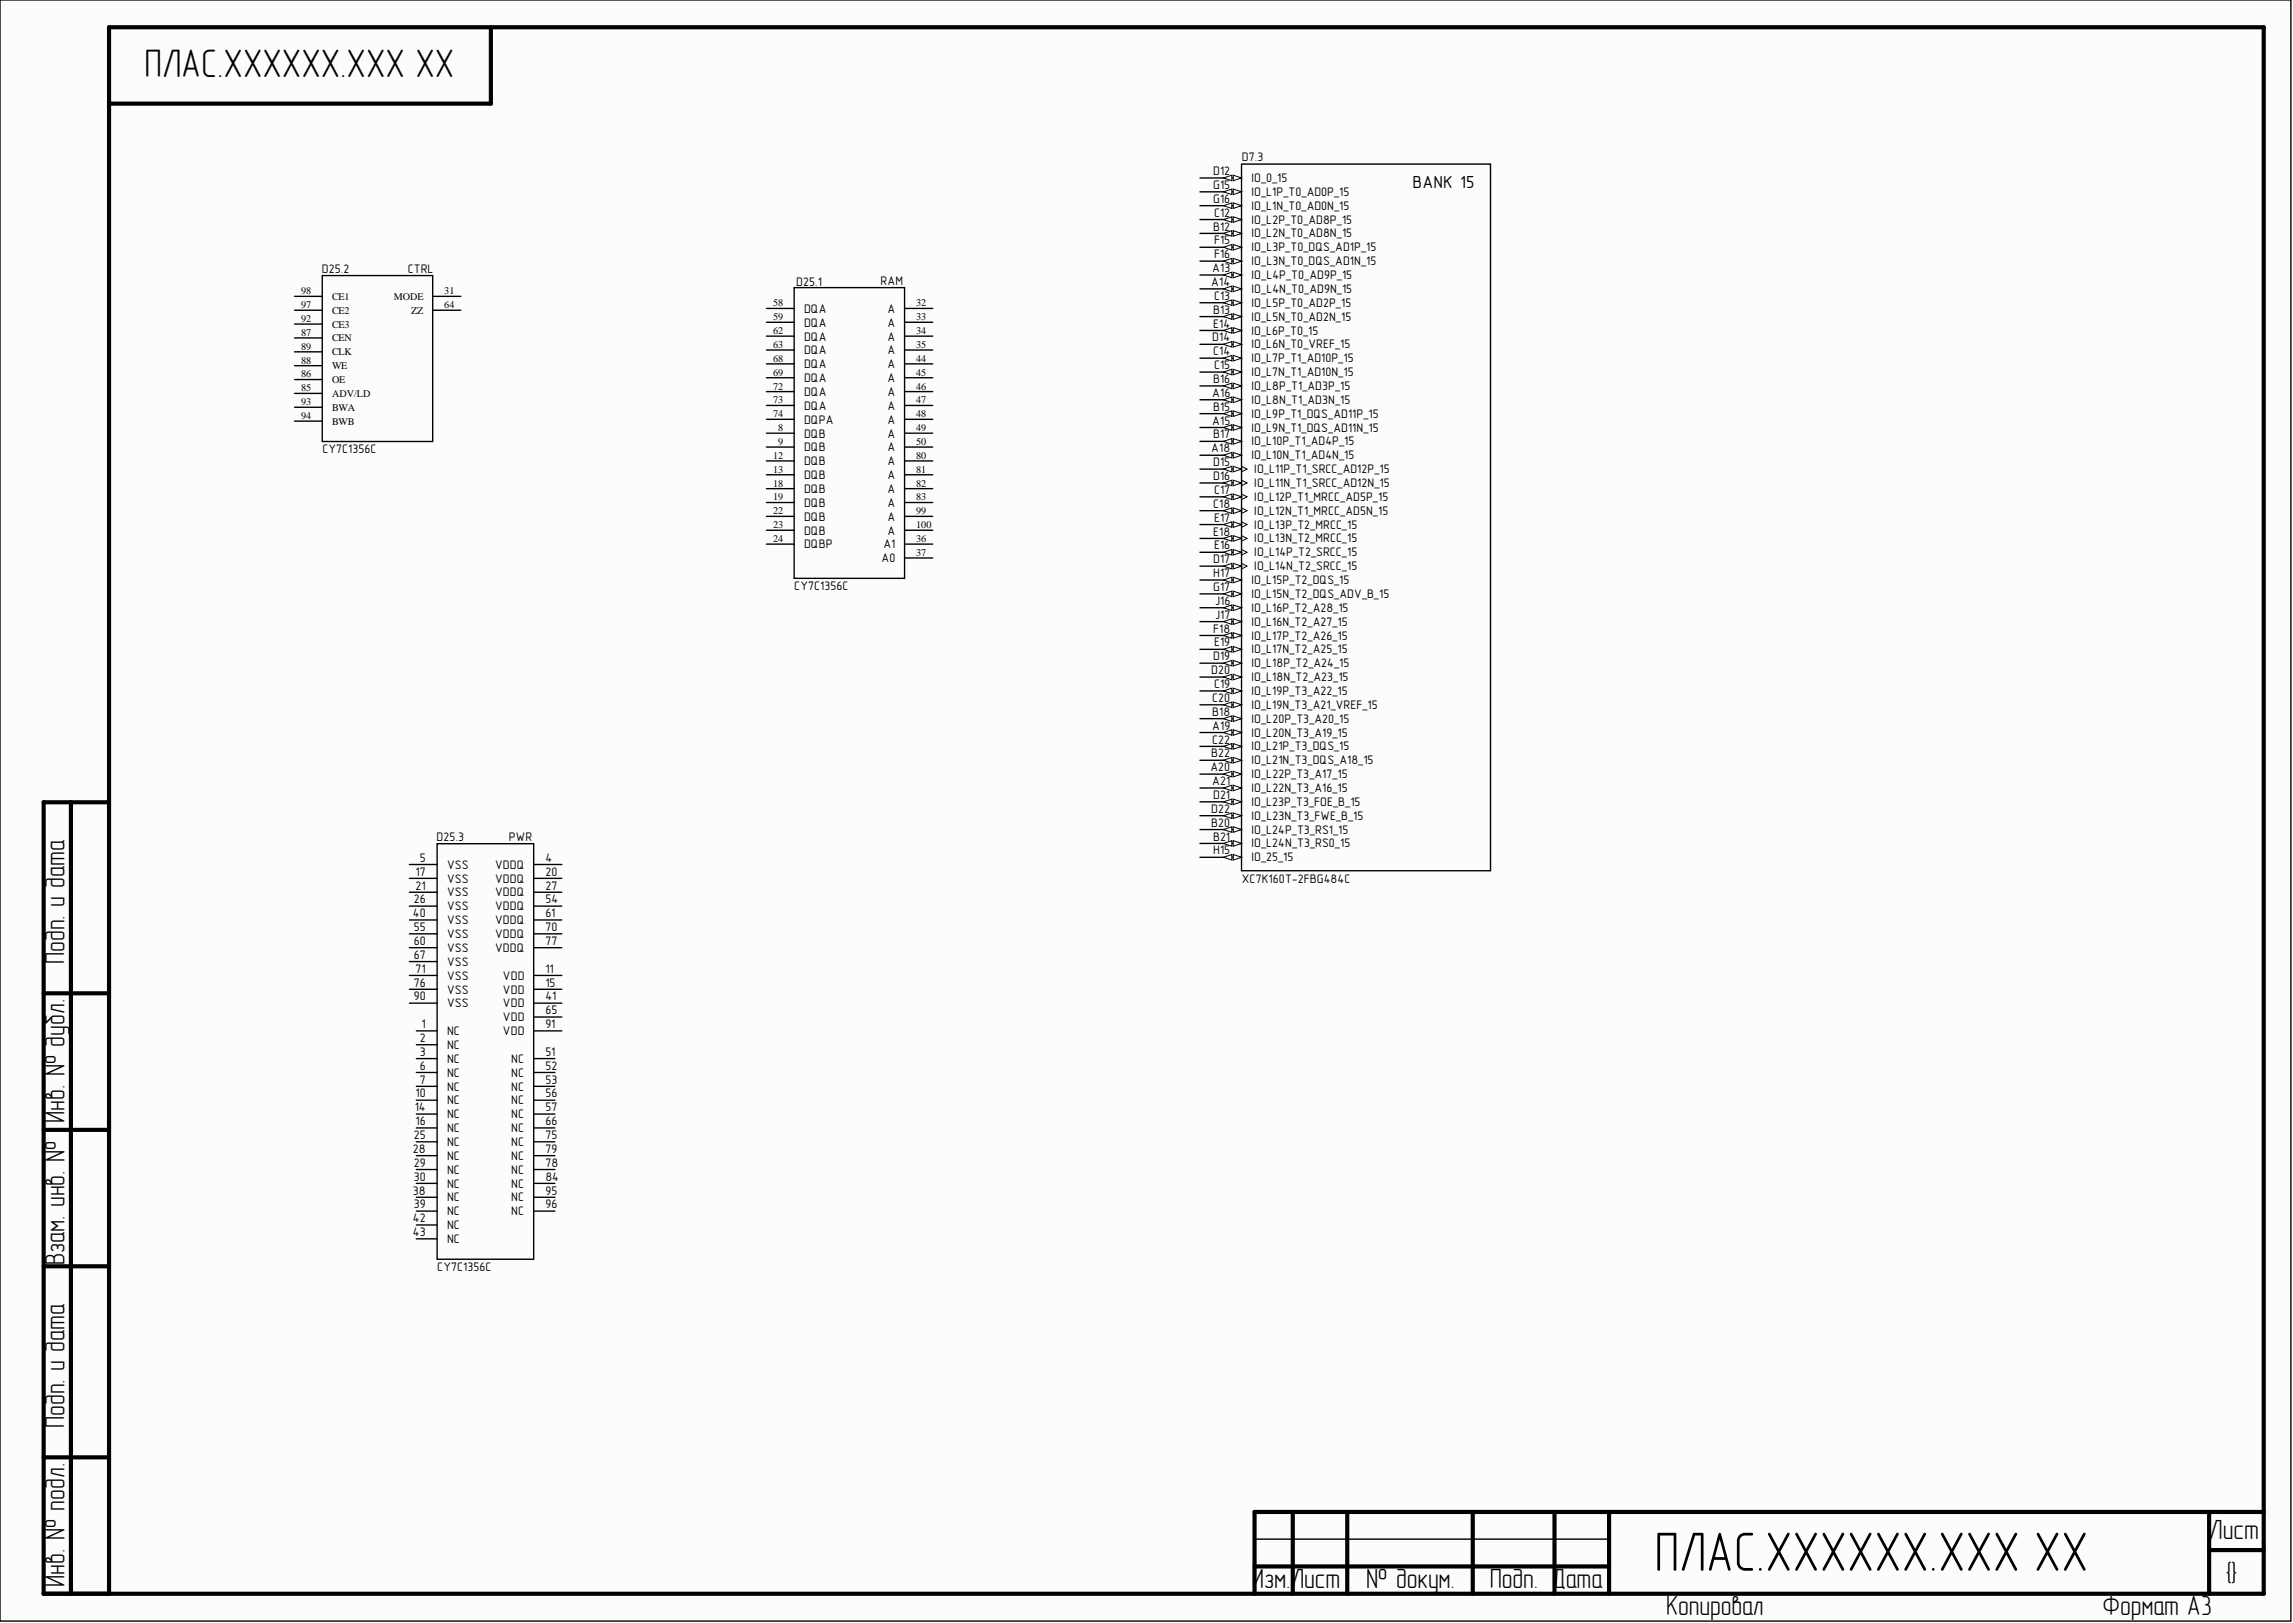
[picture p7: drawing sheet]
<svg xmlns="http://www.w3.org/2000/svg" width="420mm" height="297mm" viewBox="0 0 420 297" stroke-linecap="round" stroke-linejoin="round" font-family="sans-serif">
<defs><g id="words">
<text font-size="10.1" x="302.9" y="287.5">ПЛАС.ХХХХХХ.ХХХ ХХ</text>
<text font-size="7.3" x="26.5" y="14">ПЛАС.ХХХХХХ.ХХХ ХХ</text>
<g font-size="5.1">
<text x="11.8" y="176.4" transform="rotate(-90 11.8 176.4)">Подп. и дата</text>
<text x="11.8" y="205.5" transform="rotate(-90 11.8 205.5)">Инв. № дубл.</text>
<text x="11.8" y="231.6" transform="rotate(-90 11.8 231.6)">Взам. инв. №</text>
<text x="11.8" y="261.3" transform="rotate(-90 11.8 261.3)">Подп. и дата</text>
<text x="404.5" y="281.6">Лист</text>
<text x="11.8" y="290.4" transform="rotate(-90 11.8 290.4)">Инв. № подл.</text>
<text x="229.2" y="290.6">Изм.Лист</text>
<text x="250.1" y="290.6">№ докум.</text>
<text x="272.8" y="290.6">Подп. Дата</text>
<text x="407.4" y="289.6">{}</text>
<text x="305" y="295.6">Копировал</text>
<text x="384.9" y="295.6">Формат А3</text>
</g>
<text font-size="3.2" x="258.6" y="34.4">BANK 15</text>
<g font-size="2.3">
<text x="227.4" y="29.5">D7.3</text>
<text x="222.1" y="34.6">G15</text>
<text x="222.1" y="32">D12</text>
<text x="229.1" y="35.9">IO_L1P_T0_AD0P_15</text>
<text x="229.1" y="33.3">IO_0_15</text>
<text x="222.1" y="37.1">G16</text>
<text x="222.3" y="39.7">C12</text>
<text x="229.1" y="40.9">IO_L2P_T0_AD8P_15</text>
<text x="229.1" y="38.4">IO_L1N_T0_AD0N_15</text>
<text x="222.1" y="42.2">B12</text>
<text x="222.3" y="47.3">F16</text>
<text x="222.3" y="44.7">F15</text>
<text x="229.1" y="46">IO_L3P_T0_DQS_AD1P_15</text>
<text x="229.1" y="43.5">IO_L2N_T0_AD8N_15</text>
<text x="58.9" y="50">D25.2</text>
<text x="74.7" y="50">CTRL</text>
<text x="145.8" y="52.3">D25.1</text>
<text x="161.2" y="52.2">RAM</text>
<text x="221.8" y="52.3">A14</text>
<text x="221.9" y="49.8">A13</text>
<text x="229.1" y="53.6">IO_L4N_T0_AD9N_15</text>
<text x="229.1" y="51.1">IO_L4P_T0_AD9P_15</text>
<text x="229.1" y="48.5">IO_L3N_T0_DQS_AD1N_15</text>
<text x="147.2" y="57.2">DQA</text>
<text x="147.2" y="59.8">DQA</text>
<text x="162.5" y="57.2">A</text>
<text x="162.5" y="59.8">A</text>
<text x="222.1" y="60">E14</text>
<text x="222.1" y="57.4">B13</text>
<text x="222.3" y="54.9">C13</text>
<text x="229.1" y="58.7">IO_L5N_T0_AD2N_15</text>
<text x="229.1" y="56.1">IO_L5P_T0_AD2P_15</text>
<text x="147.2" y="62.3">DQA</text>
<text x="147.2" y="64.9">DQA</text>
<text x="162.5" y="62.3">A</text>
<text x="162.5" y="64.9">A</text>
<text x="221.9" y="62.5">D14</text>
<text x="222.1" y="65">C14</text>
<text x="229.1" y="63.8">IO_L6N_T0_VREF_15</text>
<text x="229.1" y="61.2">IO_L6P_T0_15</text>
<text x="147.2" y="67.4">DQA</text>
<text x="147.2" y="69.9">DQA</text>
<text x="162.5" y="67.4">A</text>
<text x="162.5" y="69.9">A</text>
<text x="222.1" y="70.1">B16</text>
<text x="222.3" y="67.6">C15</text>
<text x="229.1" y="71.4">IO_L8P_T1_AD3P_15</text>
<text x="229.1" y="68.8">IO_L7N_T1_AD10N_15</text>
<text x="229.1" y="66.3">IO_L7P_T1_AD10P_15</text>
<text x="147.2" y="72.5">DQA</text>
<text x="147.2" y="75">DQA</text>
<text x="147.2" y="77.5">DQPA</text>
<text x="162.5" y="72.5">A</text>
<text x="162.5" y="75">A</text>
<text x="162.5" y="77.5">A</text>
<text x="221.9" y="77.7">A15</text>
<text x="221.9" y="72.6">A16</text>
<text x="222.1" y="75.2">B15</text>
<text x="229.1" y="76.4">IO_L9P_T1_DQS_AD11P_15</text>
<text x="229.1" y="73.9">IO_L8N_T1_AD3N_15</text>
<text x="59" y="83">CY7C1356C</text>
<text x="147.2" y="80.1">DQB</text>
<text x="147.2" y="82.6">DQB</text>
<text x="162.5" y="80.1">A</text>
<text x="162.5" y="82.6">A</text>
<text x="221.8" y="82.8">A18</text>
<text x="222.1" y="80.3">B17</text>
<text x="229.1" y="81.5">IO_L10P_T1_AD4P_15</text>
<text x="229.1" y="79">IO_L9N_T1_DQS_AD11N_15</text>
<text x="147.2" y="85.2">DQB</text>
<text x="147.2" y="87.7">DQB</text>
<text x="162.5" y="85.2">A</text>
<text x="162.5" y="87.7">A</text>
<text x="222.1" y="87.9">D16</text>
<text x="222.1" y="85.3">D15</text>
<text x="229.1" y="84.1">IO_L10N_T1_AD4N_15</text>
<text x="229.6" y="89.1">IO_L11N_T1_SRCC_AD12N_15</text>
<text x="229.6" y="86.6">IO_L11P_T1_SRCC_AD12P_15</text>
<text x="147.2" y="90.2">DQB</text>
<text x="147.2" y="92.8">DQB</text>
<text x="147.2" y="95.3">DQB</text>
<text x="162.5" y="90.2">A</text>
<text x="162.5" y="92.8">A</text>
<text x="162.5" y="95.3">A</text>
<text x="222.1" y="92.9">C18</text>
<text x="222.3" y="95.5">E17</text>
<text x="222.3" y="90.4">C17</text>
<text x="229.6" y="94.2">IO_L12N_T1_MRCC_AD5N_15</text>
<text x="229.6" y="91.7">IO_L12P_T1_MRCC_AD5P_15</text>
<text x="147.2" y="97.8">DQB</text>
<text x="147.2" y="100.4">DQBP</text>
<text x="161.7" y="100.4">A1</text>
<text x="162.5" y="97.8">A</text>
<text x="222.1" y="98">E18</text>
<text x="222.3" y="100.6">E16</text>
<text x="229.6" y="101.8">IO_L14P_T2_SRCC_15</text>
<text x="229.6" y="99.3">IO_L13N_T2_MRCC_15</text>
<text x="229.6" y="96.7">IO_L13P_T2_MRCC_15</text>
<text x="145.4" y="108">CY7C1356C</text>
<text x="161.4" y="102.9">A0</text>
<text x="222.1" y="105.6">H17</text>
<text x="222.1" y="103.1">D17</text>
<text x="229.1" y="106.9">IO_L15P_T2_DQS_15</text>
<text x="229.6" y="104.4">IO_L14N_T2_SRCC_15</text>
<text x="222.1" y="108.2">G17</text>
<text x="222.4" y="113.2">J17</text>
<text x="222.4" y="110.7">J16</text>
<text x="229.1" y="112">IO_L16P_T2_A28_15</text>
<text x="229.1" y="109.4">IO_L15N_T2_DQS_ADV_B_15</text>
<text x="222.1" y="115.8">F18</text>
<text x="222.3" y="118.3">E19</text>
<text x="229.1" y="119.6">IO_L17N_T2_A25_15</text>
<text x="229.1" y="117">IO_L17P_T2_A26_15</text>
<text x="229.1" y="114.5">IO_L16N_T2_A27_15</text>
<text x="221.8" y="123.4">D20</text>
<text x="222.1" y="120.9">D19</text>
<text x="222.3" y="125.9">C19</text>
<text x="229.1" y="124.7">IO_L18N_T2_A23_15</text>
<text x="229.1" y="122.1">IO_L18P_T2_A24_15</text>
<text x="221.9" y="131">B18</text>
<text x="221.9" y="128.5">C20</text>
<text x="229.1" y="129.7">IO_L19N_T3_A21_VREF_15</text>
<text x="229.1" y="127.2">IO_L19P_T3_A22_15</text>
<text x="221.9" y="136.1">C22</text>
<text x="221.9" y="133.5">A19</text>
<text x="229.1" y="137.3">IO_L21P_T3_DQS_15</text>
<text x="229.1" y="134.8">IO_L20N_T3_A19_15</text>
<text x="229.1" y="132.3">IO_L20P_T3_A20_15</text>
<text x="221.6" y="141.1">A20</text>
<text x="221.8" y="138.6">B22</text>
<text x="221.9" y="143.7">A21</text>
<text x="229.1" y="142.4">IO_L22P_T3_A17_15</text>
<text x="229.1" y="139.9">IO_L21N_T3_DQS_A18_15</text>
<text x="221.8" y="148.8">D22</text>
<text x="222.1" y="146.2">D21</text>
<text x="229.1" y="147.5">IO_L23P_T3_FOE_B_15</text>
<text x="229.1" y="145">IO_L22N_T3_A16_15</text>
<text x="79.9" y="153.8">D25.3</text>
<text x="93.2" y="153.9">PWR</text>
<text x="221.8" y="151.3">B20</text>
<text x="222.1" y="153.8">B21</text>
<text x="229.1" y="155.1">IO_L24N_T3_RS0_15</text>
<text x="229.1" y="152.6">IO_L24P_T3_RS1_15</text>
<text x="229.1" y="150">IO_L23N_T3_FWE_B_15</text>
<text x="76.1" y="160.3">17</text>
<text x="76.9" y="157.7">5</text>
<text x="81.8" y="159">VSS</text>
<text x="81.8" y="161.5">VSS</text>
<text x="90.6" y="159">VDDQ</text>
<text x="90.6" y="161.5">VDDQ</text>
<text x="99.9" y="157.7">4</text>
<text x="99.9" y="160.3">20</text>
<text x="222.1" y="156.4">H15</text>
<text x="227.4" y="161.5">XC7K160T-2FBG484C</text>
<text x="229.1" y="157.6">IO_25_15</text>
<text x="75.6" y="167.9">40</text>
<text x="75.8" y="165.3">26</text>
<text x="76.1" y="162.8">21</text>
<text x="81.8" y="164.1">VSS</text>
<text x="81.8" y="166.6">VSS</text>
<text x="90.6" y="164.1">VDDQ</text>
<text x="90.6" y="166.6">VDDQ</text>
<text x="99.9" y="162.8">27</text>
<text x="99.9" y="165.3">54</text>
<text x="99.9" y="167.9">61</text>
<text x="75.8" y="170.4">55</text>
<text x="75.8" y="173">60</text>
<text x="81.8" y="169.1">VSS</text>
<text x="81.8" y="171.7">VSS</text>
<text x="90.6" y="169.1">VDDQ</text>
<text x="90.6" y="171.7">VDDQ</text>
<text x="99.9" y="170.4">70</text>
<text x="99.9" y="173">77</text>
<text x="75.8" y="175.5">67</text>
<text x="76.1" y="178">71</text>
<text x="81.8" y="174.2">VSS</text>
<text x="81.8" y="176.8">VSS</text>
<text x="81.8" y="179.3">VSS</text>
<text x="90.6" y="174.2">VDDQ</text>
<text x="92.1" y="179.3">VDD</text>
<text x="99.9" y="178">11</text>
<text x="75.8" y="180.6">76</text>
<text x="75.8" y="183.1">90</text>
<text x="81.8" y="181.8">VSS</text>
<text x="81.8" y="184.4">VSS</text>
<text x="92.1" y="184.4">VDD</text>
<text x="92.1" y="181.8">VDD</text>
<text x="99.9" y="183.1">41</text>
<text x="99.9" y="180.6">15</text>
<text x="99.9" y="185.6">65</text>
<text x="76.9" y="190.7">2</text>
<text x="77.2" y="188.2">1</text>
<text x="81.8" y="189.4">NC</text>
<text x="81.8" y="192">NC</text>
<text x="92.1" y="186.9">VDD</text>
<text x="92.1" y="189.4">VDD</text>
<text x="99.9" y="188.2">91</text>
<text x="76.9" y="193.2">3</text>
<text x="76.9" y="195.8">6</text>
<text x="81.8" y="194.5">NC</text>
<text x="81.8" y="197.1">NC</text>
<text x="93.6" y="194.5">NC</text>
<text x="93.6" y="197.1">NC</text>
<text x="99.9" y="193.2">51</text>
<text x="99.9" y="195.8">52</text>
<text x="75.9" y="203.4">14</text>
<text x="76.1" y="200.9">10</text>
<text x="76.9" y="198.3">7</text>
<text x="81.8" y="199.6">NC</text>
<text x="81.8" y="202.1">NC</text>
<text x="93.6" y="199.6">NC</text>
<text x="93.6" y="202.1">NC</text>
<text x="99.9" y="198.3">53</text>
<text x="99.9" y="200.9">56</text>
<text x="99.9" y="203.4">57</text>
<text x="75.8" y="208.5">25</text>
<text x="76.1" y="205.9">16</text>
<text x="81.8" y="204.7">NC</text>
<text x="81.8" y="207.2">NC</text>
<text x="81.8" y="209.7">NC</text>
<text x="93.6" y="204.7">NC</text>
<text x="93.6" y="207.2">NC</text>
<text x="93.6" y="209.7">NC</text>
<text x="99.9" y="205.9">66</text>
<text x="99.9" y="208.5">75</text>
<text x="75.6" y="211">28</text>
<text x="75.8" y="213.5">29</text>
<text x="81.8" y="212.3">NC</text>
<text x="81.8" y="214.8">NC</text>
<text x="93.6" y="214.8">NC</text>
<text x="93.6" y="212.3">NC</text>
<text x="99.9" y="213.5">78</text>
<text x="99.9" y="211">79</text>
<text x="75.6" y="218.6">38</text>
<text x="75.8" y="221.2">39</text>
<text x="75.8" y="216.1">30</text>
<text x="81.8" y="219.9">NC</text>
<text x="81.8" y="217.4">NC</text>
<text x="93.6" y="217.4">NC</text>
<text x="93.6" y="219.9">NC</text>
<text x="99.9" y="216.1">84</text>
<text x="99.9" y="218.6">95</text>
<text x="99.9" y="221.2">96</text>
<text x="75.6" y="223.7">42</text>
<text x="75.6" y="226.2">43</text>
<text x="81.8" y="222.4">NC</text>
<text x="81.8" y="225">NC</text>
<text x="81.8" y="227.5">NC</text>
<text x="93.6" y="222.4">NC</text>
<text x="80.1" y="232.6">CY7C1356C</text>
</g>
<g font-size="1.9">
<text x="55.1" y="53.9">98</text>
<text x="81.3" y="53.9">31</text>
<text x="55.1" y="58.9">92</text>
<text x="55.1" y="56.4">97</text>
<text x="60.8" y="60">CE3</text>
<text x="60.8" y="57.4">CE2</text>
<text x="60.8" y="54.9">CE1</text>
<text x="72.1" y="54.9">MODE</text>
<text x="75.2" y="57.4">ZZ</text>
<text x="81.3" y="56.4">64</text>
<text x="141.5" y="56.1">58</text>
<text x="141.5" y="58.6">59</text>
<text x="167.7" y="56.1">32</text>
<text x="167.7" y="58.6">33</text>
<text x="55.1" y="61.5">87</text>
<text x="55.1" y="64">89</text>
<text x="60.8" y="62.5">CEN</text>
<text x="60.8" y="65">CLK</text>
<text x="141.5" y="61.1">62</text>
<text x="141.5" y="63.7">63</text>
<text x="167.7" y="61.1">34</text>
<text x="167.7" y="63.7">35</text>
<text x="55.1" y="71.6">85</text>
<text x="55.1" y="69.1">86</text>
<text x="55.1" y="66.6">88</text>
<text x="60.8" y="70.1">OE</text>
<text x="60.8" y="67.6">WE</text>
<text x="141.5" y="66.2">68</text>
<text x="141.5" y="68.8">69</text>
<text x="141.5" y="71.3">72</text>
<text x="167.7" y="66.2">44</text>
<text x="167.7" y="68.8">45</text>
<text x="167.7" y="71.3">46</text>
<text x="55.1" y="74.2">93</text>
<text x="55.1" y="76.7">94</text>
<text x="60.8" y="72.6">ADV/LD</text>
<text x="60.8" y="75.2">BWA</text>
<text x="60.8" y="77.7">BWB</text>
<text x="141.5" y="73.8">73</text>
<text x="141.5" y="76.4">74</text>
<text x="167.7" y="73.8">47</text>
<text x="167.7" y="76.4">48</text>
<text x="141.5" y="84">12</text>
<text x="142.5" y="78.9">8</text>
<text x="142.5" y="81.4">9</text>
<text x="167.7" y="78.9">49</text>
<text x="167.7" y="81.4">50</text>
<text x="167.7" y="84">80</text>
<text x="141.5" y="86.5">13</text>
<text x="141.5" y="89">18</text>
<text x="167.7" y="86.5">81</text>
<text x="167.7" y="89">82</text>
<text x="141.5" y="91.6">19</text>
<text x="141.5" y="94.1">22</text>
<text x="167.7" y="91.6">83</text>
<text x="167.7" y="94.1">99</text>
<text x="141.5" y="96.7">23</text>
<text x="141.5" y="99.2">24</text>
<text x="167.7" y="99.2">36</text>
<text x="167.7" y="101.7">37</text>
<text x="167.7" y="96.7">100</text>
</g>
</g></defs>
<path d="M0 0h419.3v296.6h-419.3z" fill="#fcfcfc"/>
<g fill="none" stroke="#000" stroke-width=".76">
<path d="M89.9 5v14h-69.9M13 146.8v144.9M20 146.8h-12v144.9h406.4v-286.7h-394.4v286.7M8 181.8h12M8 206.8h12M8 231.8h12M8 266.7h12M236.7 276.7v15M246.7 276.7v15M269.6 276.7v15M284.6 276.7v15M294.6 276.7v15"/>
<path d="M404.5 276.7v15M414.4 276.7h-184.7v15M229.7 286.7h64.9M404.5 283.7h9.9"/>
</g>
<g fill="none" stroke="#000" stroke-width=".25">
<path d="M0 0h419.4v296.7h-419.4zM227.3 30h45.6v129.4h-45.6zM53.9 59.3h5.1M53.9 56.8h5.1M53.9 54.2h5.1M59 50.4h20.2v30.4h-20.2zM79.3 56.8h5.1M79.3 54.2h5.1M140.3 56.4h5.1M140.3 59h5.1M145.4 52.6h20.2v53.2h-20.2zM165.7 56.4h5.1"/>
<path d="M165.7 59h5.1M53.9 72h5.1M53.9 69.5h5.1M53.9 61.9h5.1M53.9 66.9h5.1M53.9 64.4h5.1M53.9 74.5h5.1M53.9 77.1h5.1M140.3 79.3h5.1M140.3 61.5h5.1M140.3 64.1h5.1M140.3 66.6h5.1"/>
<path d="M140.3 69.1h5.1M140.3 71.7h5.1M140.3 74.2h5.1M140.3 76.7h5.1M165.7 79.3h5.1M165.7 61.5h5.1M165.7 64.1h5.1M165.7 66.6h5.1M165.7 69.1h5.1M165.7 71.7h5.1M165.7 74.2h5.1M165.7 76.7h5.1"/>
<path d="M140.3 81.8h5.1M140.3 84.4h5.1M140.3 86.9h5.1M140.3 89.4h5.1M140.3 92h5.1M140.3 94.5h5.1M140.3 97h5.1M140.3 99.6h5.1M165.7 81.8h5.1M165.7 84.4h5.1M165.7 86.9h5.1M165.7 89.4h5.1"/>
<path d="M165.7 92h5.1M165.7 94.5h5.1M165.7 97h5.1M165.7 99.6h5.1M165.7 102.1h5.1M75 158.2h5M80 154.4h17.7v76.1h-17.7zM97.8 158.2h5.1M219.7 156.9h7.6M75 168.4h5M75 178.5h5M75 160.8h5"/>
<path d="M75 163.3h5M75 165.8h5M75 170.9h5M75 173.4h5M75 176h5M97.8 168.4h5.1M97.8 178.5h5.1M97.8 160.8h5.1M97.8 163.3h5.1M97.8 165.8h5.1M97.8 170.9h5.1M97.8 173.4h5.1"/>
<path d="M75 183.6h5M75 181.1h5M76.2 188.7h3.8M76.2 191.2h3.8M76.2 193.7h3.8M76.2 196.3h3.8M76.2 198.8h3.8M97.8 183.6h5.1M97.8 188.7h5.1M97.8 193.7h3.8M97.8 196.3h3.8M97.8 198.8h3.8"/>
<path d="M97.8 181.1h5.1M97.8 186.1h5.1M76.2 219.1h3.8M76.2 201.4h3.8M76.2 203.9h3.8M76.2 206.4h3.8M76.2 209h3.8M76.2 211.5h3.8M76.2 214h3.8M76.2 216.6h3.8M97.8 219.1h3.8M97.8 201.4h3.8"/>
<path d="M97.8 203.9h3.8M97.8 206.4h3.8M97.8 209h3.8M97.8 211.5h3.8M97.8 214h3.8M97.8 216.6h3.8M76.2 221.7h3.8M76.2 224.2h3.8M76.2 226.7h3.8M97.8 221.7h3.8M229.7 281.7h64.9"/>
</g>
<path d="M225.8 156.4l1.5 .5-1.5 .5z" fill="#fcfcfc"/>
<path d="M225.8 156.4l1.5 .5-1.5 .5z" fill="none" stroke="#000" stroke-width=".18"/>
<path d="M224 156.9l1.5-.5v1z" fill="#fcfcfc"/>
<path d="M224 156.9l1.5-.5v1z" fill="none" stroke="#000" stroke-width=".18"/>
<path d="M219.7 154.4h7.6" fill="none" stroke="#000" stroke-width=".25"/>
<path d="M225.8 153.9l1.5 .5-1.5 .5z" fill="#fcfcfc"/>
<path d="M225.8 153.9l1.5 .5-1.5 .5z" fill="none" stroke="#000" stroke-width=".18"/>
<path d="M224 154.4l1.5-.5v1z" fill="#fcfcfc"/>
<path d="M224 154.4l1.5-.5v1z" fill="none" stroke="#000" stroke-width=".18"/>
<path d="M219.7 151.8h7.6" fill="none" stroke="#000" stroke-width=".25"/>
<path d="M225.8 151.3l1.5 .5-1.5 .5z" fill="#fcfcfc"/>
<path d="M225.8 151.3l1.5 .5-1.5 .5z" fill="none" stroke="#000" stroke-width=".18"/>
<path d="M224 151.8l1.5-.5v1z" fill="#fcfcfc"/>
<path d="M224 151.8l1.5-.5v1z" fill="none" stroke="#000" stroke-width=".18"/>
<path d="M219.7 149.3h7.6" fill="none" stroke="#000" stroke-width=".25"/>
<path d="M225.8 148.8l1.5 .5-1.5 .5z" fill="#fcfcfc"/>
<path d="M225.8 148.8l1.5 .5-1.5 .5z" fill="none" stroke="#000" stroke-width=".18"/>
<path d="M224 149.3l1.5-.5v1z" fill="#fcfcfc"/>
<path d="M224 149.3l1.5-.5v1z" fill="none" stroke="#000" stroke-width=".18"/>
<path d="M219.7 146.8h7.6" fill="none" stroke="#000" stroke-width=".25"/>
<path d="M225.8 146.2l1.5 .6-1.5 .5z" fill="#fcfcfc"/>
<path d="M225.8 146.2l1.5 .6-1.5 .5z" fill="none" stroke="#000" stroke-width=".18"/>
<path d="M224 146.8l1.5-.6v1.1z" fill="#fcfcfc"/>
<path d="M224 146.8l1.5-.6v1.1z" fill="none" stroke="#000" stroke-width=".18"/>
<path d="M219.7 144.2h7.6" fill="none" stroke="#000" stroke-width=".25"/>
<path d="M225.8 143.7l1.5 .5-1.5 .5z" fill="#fcfcfc"/>
<path d="M225.8 143.7l1.5 .5-1.5 .5z" fill="none" stroke="#000" stroke-width=".18"/>
<path d="M224 144.2l1.5-.5v1z" fill="#fcfcfc"/>
<path d="M224 144.2l1.5-.5v1z" fill="none" stroke="#000" stroke-width=".18"/>
<path d="M219.7 141.7h7.6" fill="none" stroke="#000" stroke-width=".25"/>
<path d="M225.8 141.2l1.5 .5-1.5 .5z" fill="#fcfcfc"/>
<path d="M225.8 141.2l1.5 .5-1.5 .5z" fill="none" stroke="#000" stroke-width=".18"/>
<path d="M224 141.7l1.5-.5v1z" fill="#fcfcfc"/>
<path d="M224 141.7l1.5-.5v1z" fill="none" stroke="#000" stroke-width=".18"/>
<path d="M219.7 139.1h7.6" fill="none" stroke="#000" stroke-width=".25"/>
<path d="M225.8 138.6l1.5 .5-1.5 .5z" fill="#fcfcfc"/>
<path d="M225.8 138.6l1.5 .5-1.5 .5z" fill="none" stroke="#000" stroke-width=".18"/>
<path d="M224 139.1l1.5-.5v1z" fill="#fcfcfc"/>
<path d="M224 139.1l1.5-.5v1z" fill="none" stroke="#000" stroke-width=".18"/>
<path d="M219.7 136.6h7.6" fill="none" stroke="#000" stroke-width=".25"/>
<path d="M225.8 136.1l1.5 .5-1.5 .5z" fill="#fcfcfc"/>
<path d="M225.8 136.1l1.5 .5-1.5 .5z" fill="none" stroke="#000" stroke-width=".18"/>
<path d="M224 136.6l1.5-.5v1z" fill="#fcfcfc"/>
<path d="M224 136.6l1.5-.5v1z" fill="none" stroke="#000" stroke-width=".18"/>
<path d="M219.7 134.1h7.6" fill="none" stroke="#000" stroke-width=".25"/>
<path d="M225.8 133.6l1.5 .5-1.5 .5z" fill="#fcfcfc"/>
<path d="M225.8 133.6l1.5 .5-1.5 .5z" fill="none" stroke="#000" stroke-width=".18"/>
<path d="M224 134.1l1.5-.5v1z" fill="#fcfcfc"/>
<path d="M224 134.1l1.5-.5v1z" fill="none" stroke="#000" stroke-width=".18"/>
<path d="M219.7 131.5h7.6" fill="none" stroke="#000" stroke-width=".25"/>
<path d="M225.8 131l1.5 .5-1.5 .5z" fill="#fcfcfc"/>
<path d="M225.8 131l1.5 .5-1.5 .5z" fill="none" stroke="#000" stroke-width=".18"/>
<path d="M224 131.5l1.5-.5v1z" fill="#fcfcfc"/>
<path d="M224 131.5l1.5-.5v1z" fill="none" stroke="#000" stroke-width=".18"/>
<path d="M219.7 129h7.6" fill="none" stroke="#000" stroke-width=".25"/>
<path d="M225.8 128.5l1.5 .5-1.5 .5z" fill="#fcfcfc"/>
<path d="M225.8 128.5l1.5 .5-1.5 .5z" fill="none" stroke="#000" stroke-width=".18"/>
<path d="M224 129l1.5-.5v1z" fill="#fcfcfc"/>
<path d="M224 129l1.5-.5v1z" fill="none" stroke="#000" stroke-width=".18"/>
<path d="M219.7 126.5h7.6" fill="none" stroke="#000" stroke-width=".25"/>
<path d="M225.8 125.9l1.5 .6-1.5 .5z" fill="#fcfcfc"/>
<path d="M225.8 125.9l1.5 .6-1.5 .5z" fill="none" stroke="#000" stroke-width=".18"/>
<path d="M224 126.5l1.5-.6v1.1z" fill="#fcfcfc"/>
<path d="M224 126.5l1.5-.6v1.1z" fill="none" stroke="#000" stroke-width=".18"/>
<path d="M219.7 123.9h7.6" fill="none" stroke="#000" stroke-width=".25"/>
<path d="M225.8 123.4l1.5 .5-1.5 .5z" fill="#fcfcfc"/>
<path d="M225.8 123.4l1.5 .5-1.5 .5z" fill="none" stroke="#000" stroke-width=".18"/>
<path d="M224 123.9l1.5-.5v1z" fill="#fcfcfc"/>
<path d="M224 123.9l1.5-.5v1z" fill="none" stroke="#000" stroke-width=".18"/>
<path d="M219.7 121.4h7.6" fill="none" stroke="#000" stroke-width=".25"/>
<path d="M225.8 120.9l1.5 .5-1.5 .5z" fill="#fcfcfc"/>
<path d="M225.8 120.9l1.5 .5-1.5 .5z" fill="none" stroke="#000" stroke-width=".18"/>
<path d="M224 121.4l1.5-.5v1z" fill="#fcfcfc"/>
<path d="M224 121.4l1.5-.5v1z" fill="none" stroke="#000" stroke-width=".18"/>
<path d="M219.7 118.8h7.6" fill="none" stroke="#000" stroke-width=".25"/>
<path d="M225.8 118.3l1.5 .5-1.5 .5z" fill="#fcfcfc"/>
<path d="M225.8 118.3l1.5 .5-1.5 .5z" fill="none" stroke="#000" stroke-width=".18"/>
<path d="M224 118.8l1.5-.5v1z" fill="#fcfcfc"/>
<path d="M224 118.8l1.5-.5v1z" fill="none" stroke="#000" stroke-width=".18"/>
<path d="M219.7 116.3h7.6" fill="none" stroke="#000" stroke-width=".25"/>
<path d="M225.8 115.8l1.5 .5-1.5 .5z" fill="#fcfcfc"/>
<path d="M225.8 115.8l1.5 .5-1.5 .5z" fill="none" stroke="#000" stroke-width=".18"/>
<path d="M224 116.3l1.5-.5v1z" fill="#fcfcfc"/>
<path d="M224 116.3l1.5-.5v1z" fill="none" stroke="#000" stroke-width=".18"/>
<path d="M219.7 113.8h7.6" fill="none" stroke="#000" stroke-width=".25"/>
<path d="M225.8 113.3l1.5 .5-1.5 .5z" fill="#fcfcfc"/>
<path d="M225.8 113.3l1.5 .5-1.5 .5z" fill="none" stroke="#000" stroke-width=".18"/>
<path d="M224 113.8l1.5-.5v1z" fill="#fcfcfc"/>
<path d="M224 113.8l1.5-.5v1z" fill="none" stroke="#000" stroke-width=".18"/>
<path d="M219.7 111.2h7.6" fill="none" stroke="#000" stroke-width=".25"/>
<path d="M225.8 110.7l1.5 .5-1.5 .5z" fill="#fcfcfc"/>
<path d="M225.8 110.7l1.5 .5-1.5 .5z" fill="none" stroke="#000" stroke-width=".18"/>
<path d="M224 111.2l1.5-.5v1z" fill="#fcfcfc"/>
<path d="M224 111.2l1.5-.5v1z" fill="none" stroke="#000" stroke-width=".18"/>
<path d="M219.7 108.7h7.6" fill="none" stroke="#000" stroke-width=".25"/>
<path d="M225.8 108.2l1.5 .5-1.5 .5z" fill="#fcfcfc"/>
<path d="M225.8 108.2l1.5 .5-1.5 .5z" fill="none" stroke="#000" stroke-width=".18"/>
<path d="M224 108.7l1.5-.5v1z" fill="#fcfcfc"/>
<path d="M224 108.7l1.5-.5v1z" fill="none" stroke="#000" stroke-width=".18"/>
<path d="M219.7 106.2h7.6" fill="none" stroke="#000" stroke-width=".25"/>
<path d="M225.8 105.6l1.5 .6-1.5 .5z" fill="#fcfcfc"/>
<path d="M225.8 105.6l1.5 .6-1.5 .5z" fill="none" stroke="#000" stroke-width=".18"/>
<path d="M224 106.2l1.5-.6v1.1z" fill="#fcfcfc"/>
<path d="M224 106.2l1.5-.6v1.1zM227.3 103.1l1 .5-1 .5" fill="none" stroke="#000" stroke-width=".18"/>
<path d="M219.7 103.6h7.6" fill="none" stroke="#000" stroke-width=".25"/>
<path d="M225.8 103.1l1.5 .5-1.5 .5z" fill="#fcfcfc"/>
<path d="M225.8 103.1l1.5 .5-1.5 .5z" fill="none" stroke="#000" stroke-width=".18"/>
<path d="M224 103.6l1.5-.5v1z" fill="#fcfcfc"/>
<path d="M224 103.6l1.5-.5v1zM227.3 100.6l1 .5-1 .5" fill="none" stroke="#000" stroke-width=".18"/>
<path d="M219.7 101.1h7.6" fill="none" stroke="#000" stroke-width=".25"/>
<path d="M225.8 100.6l1.5 .5-1.5 .5z" fill="#fcfcfc"/>
<path d="M225.8 100.6l1.5 .5-1.5 .5z" fill="none" stroke="#000" stroke-width=".18"/>
<path d="M224 101.1l1.5-.5v1z" fill="#fcfcfc"/>
<path d="M227.3 98l1 .5-1 .5M224 101.1l1.5-.5v1z" fill="none" stroke="#000" stroke-width=".18"/>
<path d="M219.7 98.5h7.6" fill="none" stroke="#000" stroke-width=".25"/>
<path d="M225.8 98l1.5 .5-1.5 .5z" fill="#fcfcfc"/>
<path d="M225.8 98l1.5 .5-1.5 .5z" fill="none" stroke="#000" stroke-width=".18"/>
<path d="M224 98.5l1.5-.5v1z" fill="#fcfcfc"/>
<path d="M224 98.5l1.5-.5v1zM227.3 95.5l1 .5-1 .5" fill="none" stroke="#000" stroke-width=".18"/>
<path d="M219.7 96h7.6" fill="none" stroke="#000" stroke-width=".25"/>
<path d="M225.8 95.5l1.5 .5-1.5 .5z" fill="#fcfcfc"/>
<path d="M225.8 95.5l1.5 .5-1.5 .5z" fill="none" stroke="#000" stroke-width=".18"/>
<path d="M224 96l1.5-.5v1z" fill="#fcfcfc"/>
<path d="M224 96l1.5-.5v1zM227.3 93l1 .5-1 .5" fill="none" stroke="#000" stroke-width=".18"/>
<path d="M219.7 93.5h7.6" fill="none" stroke="#000" stroke-width=".25"/>
<path d="M225.8 93l1.5 .5-1.5 .5z" fill="#fcfcfc"/>
<path d="M225.8 93l1.5 .5-1.5 .5z" fill="none" stroke="#000" stroke-width=".18"/>
<path d="M224 93.5l1.5-.5v1z" fill="#fcfcfc"/>
<path d="M224 93.5l1.5-.5v1zM227.3 90.4l1 .5-1 .5" fill="none" stroke="#000" stroke-width=".18"/>
<path d="M219.7 90.9h7.6" fill="none" stroke="#000" stroke-width=".25"/>
<path d="M225.8 90.4l1.5 .5-1.5 .5z" fill="#fcfcfc"/>
<path d="M225.8 90.4l1.5 .5-1.5 .5z" fill="none" stroke="#000" stroke-width=".18"/>
<path d="M224 90.9l1.5-.5v1z" fill="#fcfcfc"/>
<path d="M224 90.9l1.5-.5v1zM227.3 87.9l1 .5-1 .5" fill="none" stroke="#000" stroke-width=".18"/>
<path d="M219.7 88.4h7.6" fill="none" stroke="#000" stroke-width=".25"/>
<path d="M225.8 87.9l1.5 .5-1.5 .5z" fill="#fcfcfc"/>
<path d="M225.8 87.9l1.5 .5-1.5 .5z" fill="none" stroke="#000" stroke-width=".18"/>
<path d="M224 88.4l1.5-.5v1z" fill="#fcfcfc"/>
<path d="M224 88.4l1.5-.5v1zM227.3 85.3l1 .6-1 .5" fill="none" stroke="#000" stroke-width=".18"/>
<path d="M219.7 85.9h7.6" fill="none" stroke="#000" stroke-width=".25"/>
<path d="M225.8 85.3l1.5 .6-1.5 .5z" fill="#fcfcfc"/>
<path d="M225.8 85.3l1.5 .6-1.5 .5z" fill="none" stroke="#000" stroke-width=".18"/>
<path d="M224 85.9l1.5-.6v1.1z" fill="#fcfcfc"/>
<path d="M224 85.9l1.5-.6v1.1z" fill="none" stroke="#000" stroke-width=".18"/>
<path d="M219.7 83.3h7.6" fill="none" stroke="#000" stroke-width=".25"/>
<path d="M225.8 82.8l1.5 .5-1.5 .5z" fill="#fcfcfc"/>
<path d="M225.8 82.8l1.5 .5-1.5 .5z" fill="none" stroke="#000" stroke-width=".18"/>
<path d="M224 83.3l1.5-.5v1z" fill="#fcfcfc"/>
<path d="M224 83.3l1.5-.5v1z" fill="none" stroke="#000" stroke-width=".18"/>
<path d="M219.7 80.8h7.6" fill="none" stroke="#000" stroke-width=".25"/>
<path d="M225.8 80.3l1.5 .5-1.5 .5z" fill="#fcfcfc"/>
<path d="M225.8 80.3l1.5 .5-1.5 .5z" fill="none" stroke="#000" stroke-width=".18"/>
<path d="M224 80.8l1.5-.5v1z" fill="#fcfcfc"/>
<path d="M224 80.8l1.5-.5v1z" fill="none" stroke="#000" stroke-width=".18"/>
<path d="M219.7 78.2h7.6" fill="none" stroke="#000" stroke-width=".25"/>
<path d="M225.8 77.7l1.5 .5-1.5 .6z" fill="#fcfcfc"/>
<path d="M225.8 77.7l1.5 .5-1.5 .6z" fill="none" stroke="#000" stroke-width=".18"/>
<path d="M224 78.2l1.5-.5v1.1z" fill="#fcfcfc"/>
<path d="M224 78.2l1.5-.5v1.1z" fill="none" stroke="#000" stroke-width=".18"/>
<path d="M219.7 75.7h7.6" fill="none" stroke="#000" stroke-width=".25"/>
<path d="M225.8 75.2l1.5 .5-1.5 .5z" fill="#fcfcfc"/>
<path d="M225.8 75.2l1.5 .5-1.5 .5z" fill="none" stroke="#000" stroke-width=".18"/>
<path d="M224 75.7l1.5-.5v1z" fill="#fcfcfc"/>
<path d="M224 75.7l1.5-.5v1z" fill="none" stroke="#000" stroke-width=".18"/>
<path d="M219.7 73.2h7.6" fill="none" stroke="#000" stroke-width=".25"/>
<path d="M225.8 72.7l1.5 .5-1.5 .5z" fill="#fcfcfc"/>
<path d="M225.8 72.7l1.5 .5-1.5 .5z" fill="none" stroke="#000" stroke-width=".18"/>
<path d="M224 73.2l1.5-.5v1z" fill="#fcfcfc"/>
<path d="M224 73.2l1.5-.5v1z" fill="none" stroke="#000" stroke-width=".18"/>
<path d="M219.7 70.6h7.6" fill="none" stroke="#000" stroke-width=".25"/>
<path d="M225.8 70.1l1.5 .5-1.5 .5z" fill="#fcfcfc"/>
<path d="M225.8 70.1l1.5 .5-1.5 .5z" fill="none" stroke="#000" stroke-width=".18"/>
<path d="M224 70.6l1.5-.5v1z" fill="#fcfcfc"/>
<path d="M224 70.6l1.5-.5v1z" fill="none" stroke="#000" stroke-width=".18"/>
<path d="M219.7 68.1h7.6" fill="none" stroke="#000" stroke-width=".25"/>
<path d="M225.8 67.6l1.5 .5-1.5 .5z" fill="#fcfcfc"/>
<path d="M225.8 67.6l1.5 .5-1.5 .5z" fill="none" stroke="#000" stroke-width=".18"/>
<path d="M224 68.1l1.5-.5v1z" fill="#fcfcfc"/>
<path d="M224 68.1l1.5-.5v1z" fill="none" stroke="#000" stroke-width=".18"/>
<path d="M219.7 65.6h7.6" fill="none" stroke="#000" stroke-width=".25"/>
<path d="M225.8 65l1.5 .6-1.5 .5z" fill="#fcfcfc"/>
<path d="M225.8 65l1.5 .6-1.5 .5z" fill="none" stroke="#000" stroke-width=".18"/>
<path d="M224 65.6l1.5-.6v1.1z" fill="#fcfcfc"/>
<path d="M224 65.6l1.5-.6v1.1z" fill="none" stroke="#000" stroke-width=".18"/>
<path d="M219.7 63h7.6" fill="none" stroke="#000" stroke-width=".25"/>
<path d="M225.8 62.5l1.5 .5-1.5 .5z" fill="#fcfcfc"/>
<path d="M225.8 62.5l1.5 .5-1.5 .5z" fill="none" stroke="#000" stroke-width=".18"/>
<path d="M224 63l1.5-.5v1z" fill="#fcfcfc"/>
<path d="M224 63l1.5-.5v1z" fill="none" stroke="#000" stroke-width=".18"/>
<path d="M219.7 60.5h7.6" fill="none" stroke="#000" stroke-width=".25"/>
<path d="M225.8 60l1.5 .5-1.5 .5z" fill="#fcfcfc"/>
<path d="M225.8 60l1.5 .5-1.5 .5z" fill="none" stroke="#000" stroke-width=".18"/>
<path d="M224 60.5l1.5-.5v1z" fill="#fcfcfc"/>
<path d="M224 60.5l1.5-.5v1z" fill="none" stroke="#000" stroke-width=".18"/>
<path d="M219.7 57.9h7.6" fill="none" stroke="#000" stroke-width=".25"/>
<path d="M225.8 57.4l1.5 .5-1.5 .6z" fill="#fcfcfc"/>
<path d="M225.8 57.4l1.5 .5-1.5 .6z" fill="none" stroke="#000" stroke-width=".18"/>
<path d="M224 57.9l1.5-.5v1.1z" fill="#fcfcfc"/>
<path d="M224 57.9l1.5-.5v1.1z" fill="none" stroke="#000" stroke-width=".18"/>
<path d="M219.7 55.4h7.6" fill="none" stroke="#000" stroke-width=".25"/>
<path d="M225.8 54.9l1.5 .5-1.5 .5z" fill="#fcfcfc"/>
<path d="M225.8 54.9l1.5 .5-1.5 .5z" fill="none" stroke="#000" stroke-width=".18"/>
<path d="M224 55.4l1.5-.5v1z" fill="#fcfcfc"/>
<path d="M224 55.4l1.5-.5v1z" fill="none" stroke="#000" stroke-width=".18"/>
<path d="M219.7 52.9h7.6" fill="none" stroke="#000" stroke-width=".25"/>
<path d="M225.8 52.4l1.5 .5-1.5 .5z" fill="#fcfcfc"/>
<path d="M225.8 52.4l1.5 .5-1.5 .5z" fill="none" stroke="#000" stroke-width=".18"/>
<path d="M224 52.9l1.5-.5v1z" fill="#fcfcfc"/>
<path d="M224 52.9l1.5-.5v1z" fill="none" stroke="#000" stroke-width=".18"/>
<path d="M219.7 50.3h7.6" fill="none" stroke="#000" stroke-width=".25"/>
<path d="M225.8 49.8l1.5 .5-1.5 .5z" fill="#fcfcfc"/>
<path d="M225.8 49.8l1.5 .5-1.5 .5z" fill="none" stroke="#000" stroke-width=".18"/>
<path d="M224 50.3l1.5-.5v1z" fill="#fcfcfc"/>
<path d="M224 50.3l1.5-.5v1z" fill="none" stroke="#000" stroke-width=".18"/>
<path d="M219.7 47.8h7.6" fill="none" stroke="#000" stroke-width=".25"/>
<path d="M225.8 47.3l1.5 .5-1.5 .5z" fill="#fcfcfc"/>
<path d="M225.8 47.3l1.5 .5-1.5 .5z" fill="none" stroke="#000" stroke-width=".18"/>
<path d="M224 47.8l1.5-.5v1z" fill="#fcfcfc"/>
<path d="M224 47.8l1.5-.5v1z" fill="none" stroke="#000" stroke-width=".18"/>
<path d="M219.7 45.3h7.6" fill="none" stroke="#000" stroke-width=".25"/>
<path d="M225.8 44.7l1.5 .6-1.5 .5z" fill="#fcfcfc"/>
<path d="M225.8 44.7l1.5 .6-1.5 .5z" fill="none" stroke="#000" stroke-width=".18"/>
<path d="M224 45.3l1.5-.6v1.1z" fill="#fcfcfc"/>
<path d="M224 45.3l1.5-.6v1.1z" fill="none" stroke="#000" stroke-width=".18"/>
<path d="M219.7 42.7h7.6" fill="none" stroke="#000" stroke-width=".25"/>
<path d="M225.8 42.2l1.5 .5-1.5 .5z" fill="#fcfcfc"/>
<path d="M225.8 42.2l1.5 .5-1.5 .5z" fill="none" stroke="#000" stroke-width=".18"/>
<path d="M224 42.7l1.5-.5v1z" fill="#fcfcfc"/>
<path d="M224 42.7l1.5-.5v1z" fill="none" stroke="#000" stroke-width=".18"/>
<path d="M219.7 40.2h7.6" fill="none" stroke="#000" stroke-width=".25"/>
<path d="M225.8 39.7l1.5 .5-1.5 .5z" fill="#fcfcfc"/>
<path d="M225.8 39.7l1.5 .5-1.5 .5z" fill="none" stroke="#000" stroke-width=".18"/>
<path d="M224 40.2l1.5-.5v1z" fill="#fcfcfc"/>
<path d="M224 40.2l1.5-.5v1z" fill="none" stroke="#000" stroke-width=".18"/>
<path d="M219.7 37.6h7.6" fill="none" stroke="#000" stroke-width=".25"/>
<path d="M225.8 37.1l1.5 .5-1.5 .6z" fill="#fcfcfc"/>
<path d="M225.8 37.1l1.5 .5-1.5 .6z" fill="none" stroke="#000" stroke-width=".18"/>
<path d="M224 37.6l1.5-.5v1.1z" fill="#fcfcfc"/>
<path d="M224 37.6l1.5-.5v1.1z" fill="none" stroke="#000" stroke-width=".18"/>
<path d="M219.7 35.1h7.6" fill="none" stroke="#000" stroke-width=".25"/>
<path d="M225.8 34.6l1.5 .5-1.5 .5z" fill="#fcfcfc"/>
<path d="M225.8 34.6l1.5 .5-1.5 .5z" fill="none" stroke="#000" stroke-width=".18"/>
<path d="M224 35.1l1.5-.5v1z" fill="#fcfcfc"/>
<path d="M224 35.1l1.5-.5v1z" fill="none" stroke="#000" stroke-width=".18"/>
<path d="M219.7 32.6h7.6" fill="none" stroke="#000" stroke-width=".25"/>
<path d="M225.8 32.1l1.5 .5-1.5 .5z" fill="#fcfcfc"/>
<path d="M225.8 32.1l1.5 .5-1.5 .5z" fill="none" stroke="#000" stroke-width=".18"/>
<path d="M224 32.6l1.5-.5v1z" fill="#fcfcfc"/>
<path d="M224 32.6l1.5-.5v1z" fill="none" stroke="#000" stroke-width=".18"/>
<use href="#words"/>
</svg>
